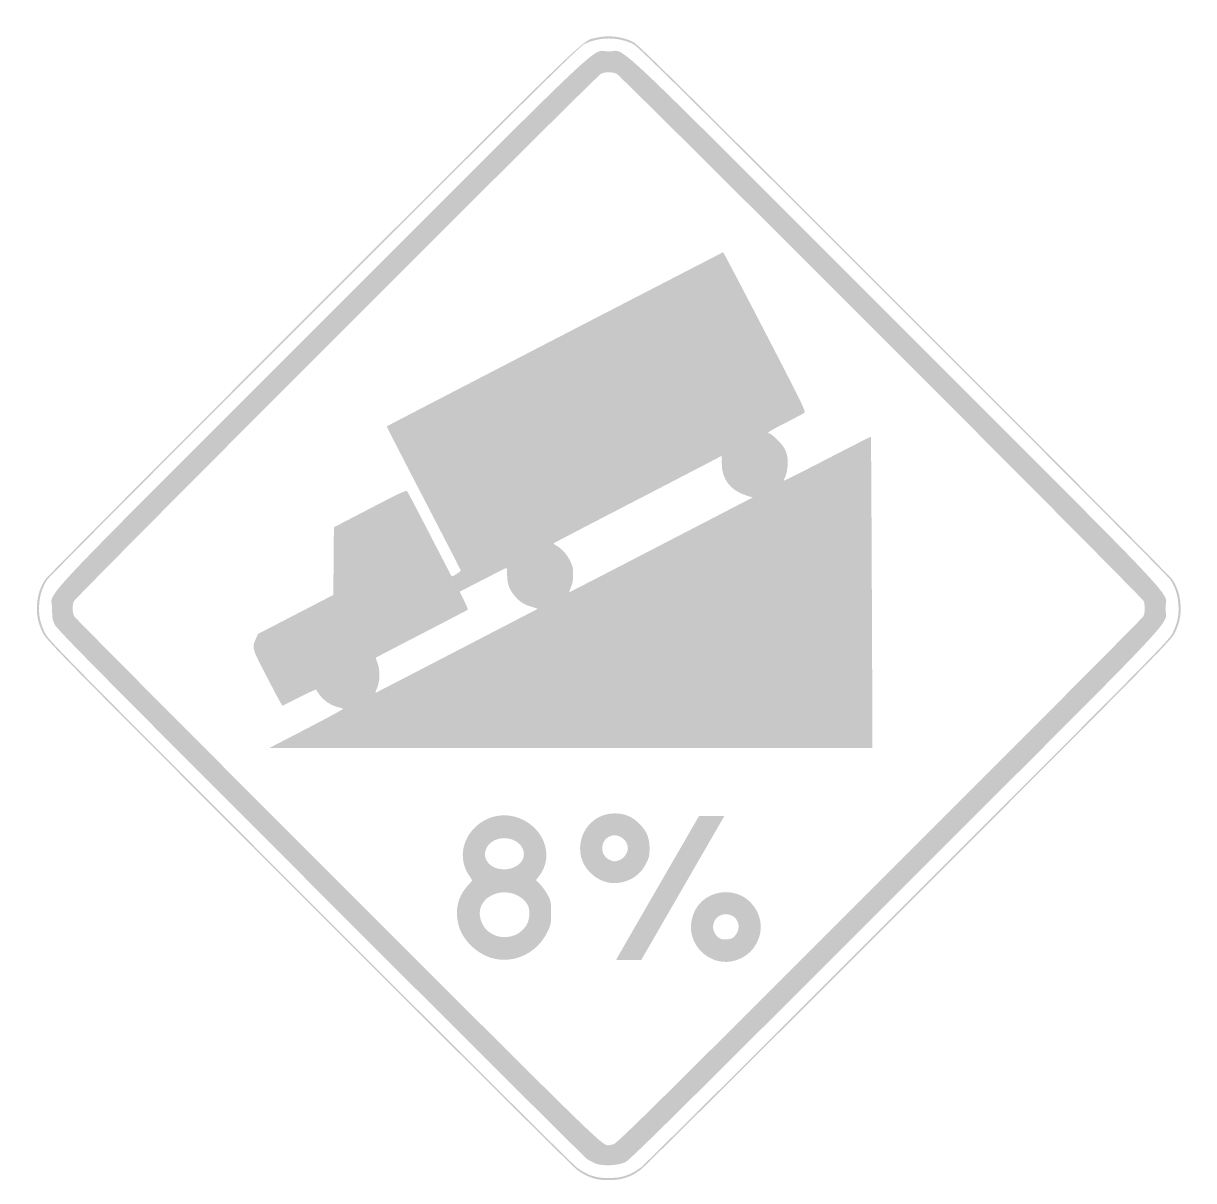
# Model space of a CAD drawing. Header units: inches. Extents: x -21.7 to 21.7, y -21.2 to 21.7.
import ezdxf

# ---------------------------------------------------------------- set-up
doc = ezdxf.new("R2010")
doc.units = ezdxf.units.IN
doc.header["$MEASUREMENT"] = 0

msp = doc.modelspace()

# ---------------------------------------------------------------- hatches: boundary and pattern name
h = msp.add_hatch(color=7)
edge = h.paths.add_edge_path()
edge.add_spline(control_points=[(-0.471, -20.6), (-0.568, -20.565), (-0.719, -20.486), (-0.805, -20.426), (-0.892, -20.365), (-5.341, -15.934), (-10.691, -10.58), (-18.701, -2.565), (-20.44, -0.806), (-20.532, -0.629), (-20.633, -0.434), (-20.644, -0.374), (-20.644, -0.02), (-20.644, 0.694), (-21.709, -0.44), (-10.635, 10.635), (0.417, 21.686), (-0.691, 20.644), (0, 20.644), (0.691, 20.644), (-0.417, 21.686), (10.635, 10.635), (21.687, -0.418), (20.644, 0.691), (20.644, -0.001), (20.644, -0.697), (21.679, 0.402), (10.598, -10.67), (2.486, -18.776), (0.772, -20.471), (0.609, -20.546), (0.349, -20.667), (-0.21, -20.695), (-0.471, -20.6)], knot_values=[0, 0, 0, 0, 1, 1, 1, 2, 2, 2, 3, 3, 3, 4, 4, 4, 5, 5, 5, 6, 6, 6, 7, 7, 7, 8, 8, 8, 9, 9, 9, 10, 10, 10, 11, 11, 11, 11], degree=3, periodic=0)
edge = h.paths.add_edge_path(flags=0)
edge.add_spline(control_points=[(0.177, -19.874), (0.314, -19.838), (1.566, -18.6), (10.049, -10.122), (15.393, -4.782), (19.79, -0.365), (19.821, -0.306), (19.887, -0.182), (19.895, 0.105), (19.836, 0.263), (19.784, 0.404), (0.457, 19.739), (0.289, 19.819), (0.13, 19.894), (-0.13, 19.894), (-0.289, 19.819), (-0.464, 19.735), (-19.784, 0.403), (-19.839, 0.255), (-19.902, 0.089), (-19.895, -0.168), (-19.824, -0.3), (-19.792, -0.362), (-15.401, -4.775), (-10.067, -10.108), (-0.344, -19.828), (-0.265, -19.906), (-0.02, -19.915), (0.002, -19.916), (0.09, -19.897), (0.177, -19.874)], knot_values=[0, 0, 0, 0, 1, 1, 1, 2, 2, 2, 3, 3, 3, 4, 4, 4, 5, 5, 5, 6, 6, 6, 7, 7, 7, 8, 8, 8, 9, 9, 9, 10, 10, 10, 10], degree=3, periodic=0)
h = msp.add_hatch(color=7)
edge = h.paths.add_edge_path()
edge.add_spline(control_points=[(-0.511, -21.157), (-0.791, -21.077), (-0.951, -20.995), (-1.201, -20.806), (-1.329, -20.708), (-5.802, -16.257), (-11.142, -10.913), (-20.492, -1.556), (-20.855, -1.188), (-20.989, -0.914), (-21.169, -0.548), (-21.228, -0.256), (-21.203, 0.137), (-21.18, 0.485), (-21.077, 0.8), (-20.9, 1.065), (-20.836, 1.16), (-16.36, 5.66), (-10.952, 11.065), (-0.384, 21.627), (-1.01, 21.025), (-0.462, 21.154), (-0.005, 21.262), (0.49, 21.204), (0.914, 20.994), (1.082, 20.91), (2.905, 19.108), (10.952, 11.065), (16.36, 5.66), (20.836, 1.16), (20.9, 1.065), (21.077, 0.8), (21.18, 0.485), (21.203, 0.137), (21.228, -0.256), (21.169, -0.548), (20.989, -0.914), (20.855, -1.188), (20.491, -1.557), (11.142, -10.914), (5.802, -16.257), (1.329, -20.708), (1.201, -20.806), (0.947, -20.998), (0.793, -21.075), (0.491, -21.158), (0.247, -21.225), (-0.275, -21.225), (-0.511, -21.157)], knot_values=[0, 0, 0, 0, 1, 1, 1, 2, 2, 2, 3, 3, 3, 4, 4, 4, 5, 5, 5, 6, 6, 6, 7, 7, 7, 8, 8, 8, 9, 9, 9, 10, 10, 10, 11, 11, 11, 12, 12, 12, 13, 13, 13, 14, 14, 14, 15, 15, 15, 16, 16, 16, 16], degree=3, periodic=0)
edge = h.paths.add_edge_path(flags=0)
edge.add_spline(control_points=[(0.491, -21.079), (0.793, -20.996), (0.947, -20.92), (1.201, -20.727), (1.329, -20.63), (5.785, -16.196), (11.102, -10.874), (20.413, -1.556), (20.776, -1.188), (20.911, -0.914), (21.09, -0.548), (21.15, -0.256), (21.124, 0.137), (21.101, 0.485), (20.999, 0.8), (20.821, 1.065), (20.758, 1.16), (16.299, 5.642), (10.913, 11.025), (2.898, 19.036), (1.082, 20.832), (0.914, 20.915), (0.345, 21.198), (-0.345, 21.198), (-0.914, 20.915), (-1.082, 20.832), (-2.898, 19.036), (-10.913, 11.025), (-16.299, 5.642), (-20.758, 1.16), (-20.821, 1.065), (-20.999, 0.8), (-21.101, 0.485), (-21.124, 0.137), (-21.15, -0.256), (-21.09, -0.548), (-20.911, -0.914), (-20.776, -1.188), (-20.415, -1.555), (-11.103, -10.874), (-5.785, -16.196), (-1.329, -20.63), (-1.201, -20.727), (-0.813, -21.021), (-0.5, -21.128), (-0.02, -21.132), (0.153, -21.133), (0.383, -21.109), (0.491, -21.079)], knot_values=[0, 0, 0, 0, 1, 1, 1, 2, 2, 2, 3, 3, 3, 4, 4, 4, 5, 5, 5, 6, 6, 6, 7, 7, 7, 8, 8, 8, 9, 9, 9, 10, 10, 10, 11, 11, 11, 12, 12, 12, 13, 13, 13, 14, 14, 14, 15, 15, 15, 16, 16, 16, 16], degree=3, periodic=0)
h = msp.add_hatch(color=7)
edge = h.paths.add_edge_path()
edge.add_spline(control_points=[(-11.208, -4.468), (-10.448, -4.074), (-9.838, -3.742), (-9.853, -3.73), (-9.868, -3.718), (-9.966, -3.686), (-10.071, -3.66), (-10.31, -3.6), (-10.577, -3.418), (-10.724, -3.215), (-10.787, -3.129), (-10.843, -3.043), (-10.85, -3.023), (-10.856, -3.004), (-11.136, -3.128), (-11.471, -3.3), (-11.806, -3.472), (-12.091, -3.613), (-12.105, -3.614), (-12.119, -3.614), (-12.372, -3.144), (-12.669, -2.57), (-13.251, -1.442), (-13.238, -1.485), (-13.088, -1.135)], knot_values=[0, 0, 0, 0, 1, 1, 1, 2, 2, 2, 3, 3, 3, 4, 4, 4, 5, 5, 5, 6, 6, 6, 7, 7, 7, 8, 8, 8, 8], degree=3, periodic=0)
edge.add_line((-13.088, -1.135), (-13.01, -0.954))
edge.add_line((-13.01, -0.954), (-11.613, -0.231))
edge.add_line((-11.613, -0.231), (-10.216, 0.491))
edge.add_line((-10.216, 0.491), (-10.205, 1.746))
edge.add_line((-10.205, 1.746), (-10.194, 3.001))
edge.add_line((-10.194, 3.001), (-8.858, 3.696))
edge.add_spline(control_points=[(-8.858, 3.696), (-7.731, 4.284), (-7.516, 4.383), (-7.478, 4.335), (-7.453, 4.303), (-7.074, 3.585), (-6.637, 2.738), (-6.199, 1.891), (-5.836, 1.192), (-5.83, 1.184), (-5.808, 1.157), (-5.48, 1.362), (-5.488, 1.398), (-5.492, 1.418), (-6.115, 2.627), (-6.871, 4.084), (-7.627, 5.542), (-8.242, 6.738), (-8.238, 6.742), (-8.216, 6.764), (4.22, 13.199), (4.24, 13.199), (4.252, 13.199), (4.95, 11.871), (5.791, 10.247), (7.208, 7.512), (7.315, 7.292), (7.25, 7.244), (7.211, 7.216), (6.899, 7.05), (6.557, 6.875), (5.949, 6.565), (5.821, 6.482), (5.953, 6.482), (5.988, 6.482), (6.128, 6.371), (6.263, 6.236), (6.571, 5.929), (6.657, 5.704), (6.63, 5.288), (6.62, 5.134), (6.582, 4.95), (6.544, 4.877), (6.507, 4.805), (6.483, 4.739), (6.492, 4.73), (6.501, 4.721), (7.229, 5.087), (8.109, 5.542), (8.989, 5.998), (9.714, 6.365), (9.72, 6.358), (9.726, 6.35), (9.742, 3.75), (9.755, 0.579)], knot_values=[0, 0, 0, 0, 1, 1, 1, 2, 2, 2, 3, 3, 3, 4, 4, 4, 5, 5, 5, 6, 6, 6, 7, 7, 7, 8, 8, 8, 9, 9, 9, 10, 10, 10, 11, 11, 11, 12, 12, 12, 13, 13, 13, 14, 14, 14, 15, 15, 15, 16, 16, 16, 17, 17, 17, 18, 18, 18, 18], degree=3, periodic=0)
edge.add_line((9.755, 0.579), (9.779, -5.185))
edge.add_line((9.779, -5.185), (-1.406, -5.185))
edge.add_line((-1.406, -5.185), (-12.59, -5.184))
edge.add_line((-12.59, -5.184), (-11.208, -4.468))
edge = h.paths.add_edge_path(flags=0)
edge.add_line((-5.619, -1.571), (-2.628, -0.02))
edge.add_line((-2.628, -0.02), (-2.836, 0.043))
edge.add_spline(control_points=[(-2.836, 0.043), (-3.147, 0.135), (-3.271, 0.212), (-3.468, 0.431), (-3.681, 0.668), (-3.771, 0.909), (-3.771, 1.244), (-3.771, 1.381), (-3.783, 1.493), (-3.796, 1.493), (-3.81, 1.493), (-4.206, 1.294), (-4.676, 1.052)], knot_values=[0, 0, 0, 0, 1, 1, 1, 2, 2, 2, 3, 3, 3, 4, 4, 4, 4], degree=3, periodic=0)
edge.add_line((-4.676, 1.052), (-5.53, 0.611))
edge.add_line((-5.53, 0.611), (-5.369, 0.288))
edge.add_spline(control_points=[(-5.369, 0.288), (-5.281, 0.109), (-5.217, -0.045), (-5.227, -0.055), (-5.237, -0.065), (-6.005, -0.466), (-6.934, -0.946), (-7.863, -1.427), (-8.629, -1.825), (-8.637, -1.831), (-8.644, -1.837), (-8.618, -1.927), (-8.578, -2.031), (-8.476, -2.295), (-8.483, -2.711), (-8.595, -2.959), (-8.642, -3.063), (-8.664, -3.143), (-8.645, -3.136), (-8.626, -3.129), (-7.264, -2.425), (-5.619, -1.571)], knot_values=[0, 0, 0, 0, 1, 1, 1, 2, 2, 2, 3, 3, 3, 4, 4, 4, 5, 5, 5, 6, 6, 6, 7, 7, 7, 7], degree=3, periodic=0)
edge = h.paths.add_edge_path(flags=0)
edge.add_line((1.958, 2.357), (5.332, 4.105))
edge.add_line((5.332, 4.105), (5.087, 4.185))
edge.add_spline(control_points=[(5.087, 4.185), (4.504, 4.374), (4.192, 4.786), (4.188, 5.369)], knot_values=[0, 0, 0, 0, 1, 1, 1, 1], degree=3, periodic=0)
edge.add_line((4.188, 5.369), (4.186, 5.651))
edge.add_line((4.186, 5.651), (3.674, 5.382))
edge.add_spline(control_points=[(3.674, 5.382), (3.393, 5.235), (1.996, 4.509), (0.57, 3.771), (-0.856, 3.032), (-2.032, 2.42), (-2.042, 2.409), (-2.053, 2.399), (-2.032, 2.374), (-1.995, 2.353), (-1.755, 2.219), (-1.58, 2.038), (-1.457, 1.796), (-1.34, 1.568), (-1.323, 1.495), (-1.323, 1.248), (-1.323, 1.042), (-1.346, 0.91), (-1.407, 0.773), (-1.453, 0.669), (-1.474, 0.589), (-1.453, 0.596), (-1.433, 0.603), (0.103, 1.396), (1.958, 2.357)], knot_values=[0, 0, 0, 0, 1, 1, 1, 2, 2, 2, 3, 3, 3, 4, 4, 4, 5, 5, 5, 6, 6, 6, 7, 7, 7, 8, 8, 8, 8], degree=3, periodic=0)
h = msp.add_hatch(color=7)
edge = h.paths.add_edge_path()
edge.add_spline(control_points=[(-4.32, -12.979), (-4.834, -12.841), (-5.35, -12.376), (-5.524, -11.894), (-5.737, -11.305), (-5.634, -10.734), (-5.236, -10.291)], knot_values=[0, 0, 0, 0, 1, 1, 1, 2, 2, 2, 2], degree=3, periodic=0)
edge.add_line((-5.236, -10.291), (-5.06, -10.096))
edge.add_line((-5.06, -10.096), (-5.183, -9.91))
edge.add_spline(control_points=[(-5.183, -9.91), (-5.546, -9.363), (-5.477, -8.676), (-5.011, -8.177), (-4.407, -7.531), (-3.428, -7.513), (-2.77, -8.135), (-2.251, -8.626), (-2.167, -9.385), (-2.573, -9.917)], knot_values=[0, 0, 0, 0, 1, 1, 1, 2, 2, 2, 3, 3, 3, 3], degree=3, periodic=0)
edge.add_line((-2.573, -9.917), (-2.703, -10.087))
edge.add_line((-2.703, -10.087), (-2.552, -10.234))
edge.add_spline(control_points=[(-2.552, -10.234), (-2.469, -10.316), (-2.343, -10.49), (-2.271, -10.622), (-2.146, -10.853), (-2.141, -10.879), (-2.141, -11.296), (-2.141, -11.719), (-2.145, -11.738), (-2.288, -12.029), (-2.667, -12.795), (-3.52, -13.194), (-4.32, -12.979)], knot_values=[0, 0, 0, 0, 1, 1, 1, 2, 2, 2, 3, 3, 3, 4, 4, 4, 4], degree=3, periodic=0)
edge = h.paths.add_edge_path(flags=0)
edge.add_spline(control_points=[(-3.477, -12.121), (-3.291, -12.044), (-3.099, -11.861), (-3.02, -11.689), (-2.923, -11.475), (-2.924, -11.135), (-3.022, -10.975), (-3.241, -10.615), (-3.782, -10.438), (-4.206, -10.588), (-4.72, -10.769), (-4.92, -11.216), (-4.698, -11.691), (-4.495, -12.128), (-3.951, -12.319), (-3.477, -12.121)], knot_values=[0, 0, 0, 0, 1, 1, 1, 2, 2, 2, 3, 3, 3, 4, 4, 4, 5, 5, 5, 5], degree=3, periodic=0)
edge = h.paths.add_edge_path(flags=0)
edge.add_spline(control_points=[(-3.438, -9.568), (-2.878, -9.24), (-3.187, -8.527), (-3.889, -8.526), (-4.39, -8.526), (-4.736, -8.964), (-4.538, -9.348), (-4.364, -9.684), (-3.821, -9.792), (-3.438, -9.568)], knot_values=[0, 0, 0, 0, 1, 1, 1, 2, 2, 2, 3, 3, 3, 3], degree=3, periodic=0)
h = msp.add_hatch(color=7)
edge = h.paths.add_edge_path()
edge.add_spline(control_points=[(-0.031, -10.173), (-0.442, -10.089), (-0.834, -9.755), (-0.981, -9.364), (-1.293, -8.529), (-0.691, -7.622), (0.183, -7.61), (0.557, -7.605), (0.817, -7.701), (1.079, -7.941), (1.39, -8.225), (1.512, -8.496), (1.512, -8.898), (1.512, -9.162), (1.495, -9.246), (1.404, -9.428), (1.282, -9.672), (1.183, -9.793), (0.979, -9.948), (0.722, -10.145), (0.295, -10.24), (-0.031, -10.173)], knot_values=[0, 0, 0, 0, 1, 1, 1, 2, 2, 2, 3, 3, 3, 4, 4, 4, 5, 5, 5, 6, 6, 6, 7, 7, 7, 7], degree=3, periodic=0)
edge = h.paths.add_edge_path(flags=0)
edge.add_spline(control_points=[(0.413, -9.332), (0.571, -9.266), (0.707, -9.065), (0.707, -8.898), (0.707, -8.619), (0.408, -8.373), (0.133, -8.425), (-0.305, -8.507), (-0.388, -9.128), (0.012, -9.325), (0.169, -9.402), (0.242, -9.404), (0.413, -9.332)], knot_values=[0, 0, 0, 0, 1, 1, 1, 2, 2, 2, 3, 3, 3, 4, 4, 4, 4], degree=3, periodic=0)
h = msp.add_hatch(color=7)
edge = h.paths.add_edge_path()
edge.add_spline(control_points=[(0.319, -12.954), (0.344, -12.905), (1.036, -11.703), (1.856, -10.283)], knot_values=[0, 0, 0, 0, 1, 1, 1, 1], degree=3, periodic=0)
edge.add_line((1.856, -10.283), (3.348, -7.7))
edge.add_line((3.348, -7.7), (3.819, -7.7))
edge.add_line((3.819, -7.7), (4.29, -7.7))
edge.add_line((4.29, -7.7), (4.215, -7.827))
edge.add_spline(control_points=[(4.215, -7.827), (4.174, -7.897), (3.48, -9.1), (2.673, -10.499)], knot_values=[0, 0, 0, 0, 1, 1, 1, 1], degree=3, periodic=0)
edge.add_line((2.673, -10.499), (1.205, -13.042))
edge.add_line((1.205, -13.042), (0.738, -13.042))
edge.add_line((0.738, -13.042), (0.272, -13.042))
edge.add_line((0.272, -13.042), (0.319, -12.954))
h = msp.add_hatch(color=7)
edge = h.paths.add_edge_path()
edge.add_spline(control_points=[(3.987, -13.066), (3.345, -12.863), (2.959, -12.254), (3.064, -11.61), (3.266, -10.366), (4.946, -10.124), (5.505, -11.259), (5.717, -11.69), (5.669, -12.185), (5.375, -12.594), (5.074, -13.013), (4.471, -13.219), (3.987, -13.066)], knot_values=[0, 0, 0, 0, 1, 1, 1, 2, 2, 2, 3, 3, 3, 4, 4, 4, 4], degree=3, periodic=0)
edge = h.paths.add_edge_path(flags=0)
edge.add_spline(control_points=[(4.681, -12.144), (4.969, -11.822), (4.766, -11.345), (4.341, -11.345), (3.934, -11.345), (3.72, -11.796), (3.974, -12.118), (4.085, -12.259), (4.188, -12.298), (4.399, -12.28), (4.533, -12.268), (4.599, -12.237), (4.681, -12.144)], knot_values=[0, 0, 0, 0, 1, 1, 1, 2, 2, 2, 3, 3, 3, 4, 4, 4, 4], degree=3, periodic=0)

doc.saveas('drawing.dxf')
